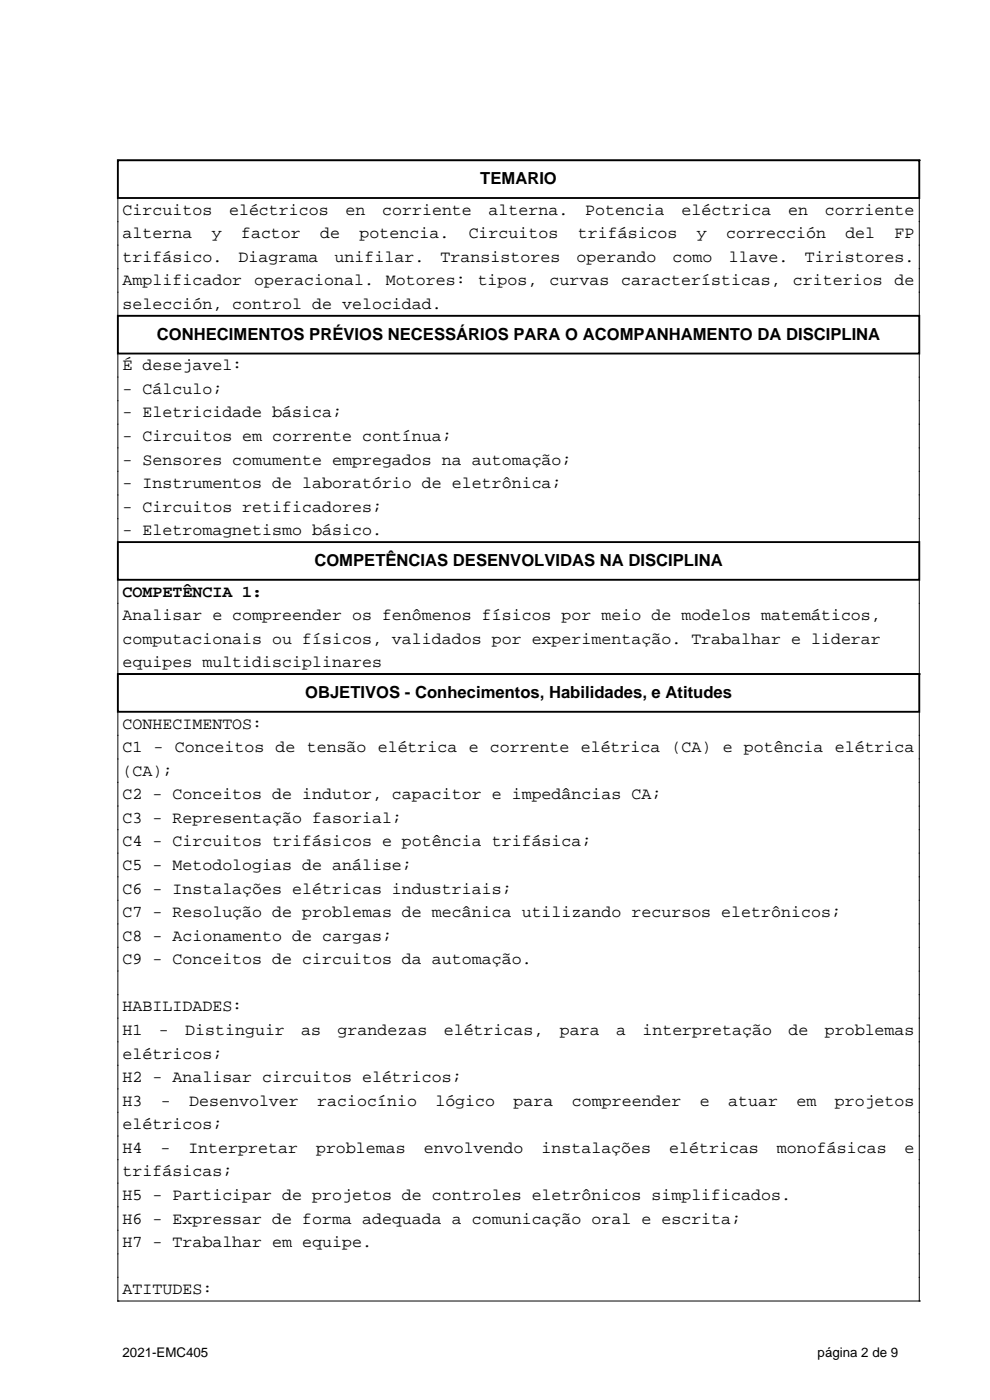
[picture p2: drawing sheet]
<svg xmlns="http://www.w3.org/2000/svg" width="210mm" height="297mm" viewBox="0 0 210 297" stroke-linecap="round" stroke-linejoin="round" font-family="sans-serif">
<defs><g id="words">
<g font-size="3.5">
<text x="101.9" y="39.1">TEMARIO</text>
<text x="26" y="45.6">Circuitos</text>
<text x="48.6" y="45.6">eléctricos</text>
<text x="73.3" y="45.6">en</text>
<text x="81.1" y="45.6">corriente</text>
<text x="103.6" y="45.6">alterna.</text>
<text x="124.1" y="45.6">Potencia</text>
<text x="144.6" y="45.6">eléctrica</text>
<text x="167.2" y="45.6">en</text>
<text x="174.9" y="45.6">corriente</text>
<text x="26" y="50.6">alterna</text>
<text x="44.9" y="50.6">y</text>
<text x="51.1" y="50.6">factor</text>
<text x="67.9" y="50.6">de</text>
<text x="76.3" y="50.6">potencia.</text>
<text x="99.4" y="50.6">Circuitos</text>
<text x="122.6" y="50.6">trifásicos</text>
<text x="147.8" y="50.6">y</text>
<text x="154" y="50.6">corrección</text>
<text x="179.3" y="50.6">del</text>
<text x="189.8" y="50.6">FP</text>
<text x="26" y="55.6">trifásico.</text>
<text x="50.6" y="55.6">Diagrama</text>
<text x="71" y="55.6">unifilar.</text>
<text x="93.5" y="55.6">Transistores</text>
<text x="122.3" y="55.6">operando</text>
<text x="142.7" y="55.6">como</text>
<text x="154.6" y="55.6">llave.</text>
<text x="170.7" y="55.6">Tiristores.</text>
<text x="26" y="60.6">Amplificador</text>
<text x="26" y="65.6">selección, control de velocidad.</text>
<text x="53.9" y="60.6">operacional.</text>
<text x="81.9" y="60.6">Motores:</text>
<text x="101.3" y="60.6">tipos,</text>
<text x="116.6" y="60.6">curvas</text>
<text x="131.8" y="60.6">características,</text>
<text x="168.2" y="60.6">criterios</text>
<text x="189.8" y="60.6">de</text>
<text x="33.3" y="72.1">CONHECIMENTOS PRÉVIOS NECESSÁRIOS PARA O ACOMPANHAMENTO DA DISCIPLINA</text>
<text x="26" y="78.6">É desejavel:</text>
<text x="26" y="83.6">- Cálculo;</text>
<text x="26" y="88.6">- Eletricidade básica;</text>
<text x="26" y="93.6">- Circuitos em corrente contínua;</text>
<text x="26" y="98.6">- Sensores comumente empregados na automação;</text>
<text x="26" y="103.6">- Instrumentos de laboratório de eletrônica;</text>
<text x="26" y="108.6">- Circuitos retificadores;</text>
<text x="26" y="113.6">- Eletromagnetismo básico.</text>
<text x="66.7" y="120.1">COMPETÊNCIAS DESENVOLVIDAS NA DISCIPLINA</text>
<text x="26" y="126.6">COMPETÊNCIA 1:</text>
<text x="26" y="131.6">Analisar e compreender os fenômenos físicos por meio de modelos matemáticos,</text>
<text x="26" y="136.6">computacionais ou físicos, validados por experimentação. Trabalhar e liderar</text>
<text x="26" y="141.6">equipes multidisciplinares</text>
<text x="64.7" y="148.1">OBJETIVOS - Conhecimentos, Habilidades, e Atitudes</text>
<text x="26" y="154.6">CONHECIMENTOS:</text>
<text x="26" y="159.6">C1 - Conceitos de tensão elétrica e corrente elétrica (CA) e potência elétrica</text>
<text x="26" y="164.6">(CA);</text>
<text x="26" y="169.6">C2 - Conceitos de indutor, capacitor e impedâncias CA;</text>
<text x="26" y="174.6">C3 - Representação fasorial;</text>
<text x="26" y="179.6">C4 - Circuitos trifásicos e potência trifásica;</text>
<text x="26" y="184.6">C5 - Metodologias de análise;</text>
<text x="26" y="189.6">C6 - Instalações elétricas industriais;</text>
<text x="26" y="194.6">C7 - Resolução de problemas de mecânica utilizando recursos eletrônicos;</text>
<text x="26" y="199.6">C8 - Acionamento de cargas;</text>
<text x="26" y="204.6">C9 - Conceitos de circuitos da automação.</text>
<text x="26" y="214.6">HABILIDADES:</text>
<text x="26" y="219.6">H1</text>
<text x="33.7" y="219.6">-</text>
<text x="39.3" y="219.6">Distinguir</text>
<text x="63.9" y="219.6">as</text>
<text x="71.6" y="219.6">grandezas</text>
<text x="94.1" y="219.6">elétricas,</text>
<text x="118.8" y="219.6">para</text>
<text x="130.7" y="219.6">a</text>
<text x="136.3" y="219.6">interpretação</text>
<text x="167.3" y="219.6">de</text>
<text x="174.9" y="219.6">problemas</text>
<text x="26" y="224.6">elétricos;</text>
<text x="26" y="229.6">H2 - Analisar circuitos elétricos;</text>
<text x="26" y="234.6">H3</text>
<text x="26" y="239.6">elétricos;</text>
<text x="34.1" y="234.6">-</text>
<text x="40.1" y="234.6">Desenvolver</text>
<text x="67.3" y="234.6">raciocínio</text>
<text x="92.4" y="234.6">lógico</text>
<text x="108.9" y="234.6">para</text>
<text x="121.3" y="234.6">compreender</text>
<text x="148.5" y="234.6">e</text>
<text x="154.5" y="234.6">atuar</text>
<text x="168.9" y="234.6">em</text>
<text x="177.1" y="234.6">projetos</text>
<text x="26" y="244.6">H4</text>
<text x="34" y="244.6">-</text>
<text x="40" y="244.6">Interpretar</text>
<text x="67" y="244.6">problemas</text>
<text x="89.9" y="244.6">envolvendo</text>
<text x="114.9" y="244.6">instalações</text>
<text x="141.9" y="244.6">elétricas</text>
<text x="164.8" y="244.6">monofásicas</text>
<text x="191.9" y="244.6">e</text>
<text x="26" y="249.6">trifásicas;</text>
<text x="26" y="254.6">H5 - Participar de projetos de controles eletrônicos simplificados.</text>
<text x="26" y="259.6">H6 - Expressar de forma adequada a comunicação oral e escrita;</text>
<text x="26" y="264.6">H7 - Trabalhar em equipe.</text>
<text x="26" y="274.6">ATITUDES:</text>
</g>
<g font-size="2.8">
<text x="26" y="287.8">2021-EMC405</text>
<text x="173.4" y="287.8">página 2 de 9</text>
</g>
</g></defs>
<g fill="none" stroke="#000" stroke-width=".21">
<path d="M25 34h.1M25 34h170M195 34h.1M25 42v25M195 42v25M25 75v40M195 75v40M25 123v20M195 123v20M25 143h.1M25 151v125M25 143h170"/>
<path d="M195 143h.1M195 151v125M25 276h.1M25 276h170M195 276h.1"/>
</g>
<path d="M25 34h170v8h-170zM25 67h170v8h-170zM25 115h170v8h-170zM25 143h170v8h-170z" fill="none" stroke="#000" stroke-width=".4"/>
<use href="#words"/>
</svg>
